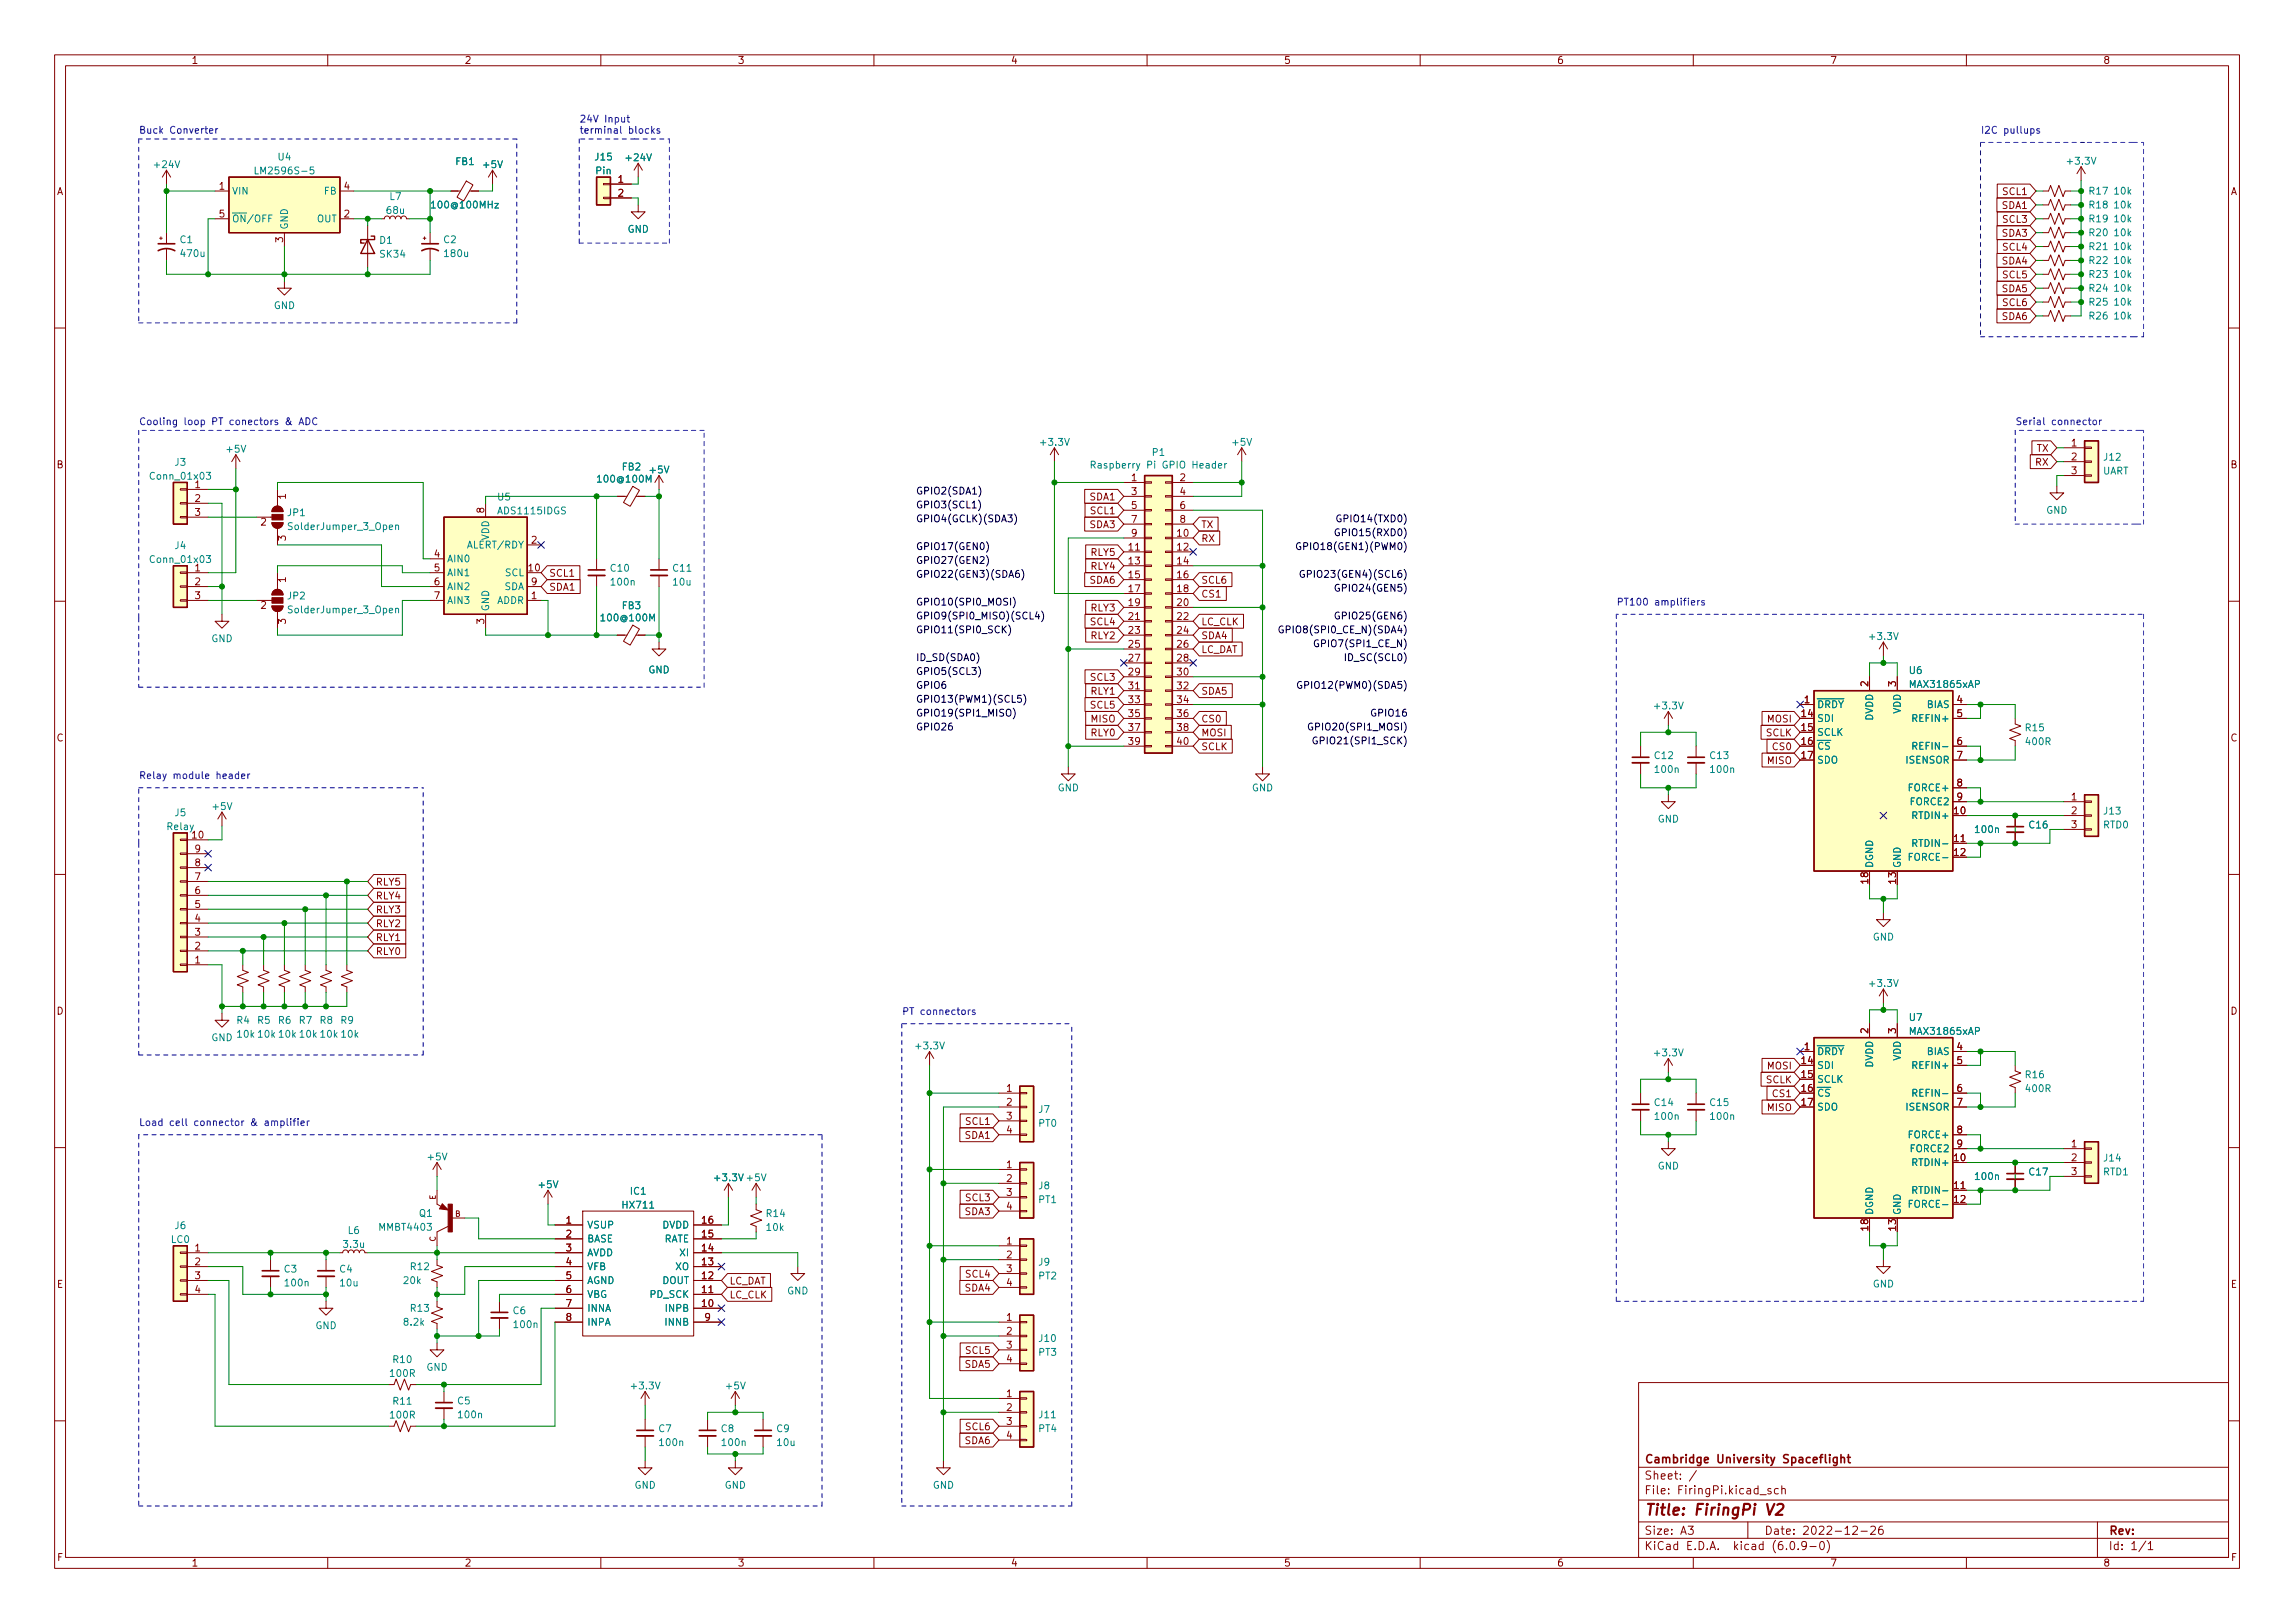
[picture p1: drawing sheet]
<svg xmlns="http://www.w3.org/2000/svg" width="420mm" height="297mm" viewBox="0 0 420 297" stroke-linecap="round" stroke-linejoin="round" font-family="sans-serif">
<defs><g id="words">
<text font-size="2.8" fill="#840000" x="301" y="277.3">Title: FiringPi V2</text>
<g font-size="2.1" fill="#840000">
<text x="301" y="267.8">Cambridge University Spaceflight</text>
<text x="301" y="273.5">File: FiringPi.kicad_sch</text>
<text x="301" y="270.8">Sheet: /</text>
<text x="301" y="280.9">Size: A3</text>
<text x="323" y="280.9">Date: 2022-12-26</text>
<text x="386" y="280.9">Rev:</text>
<text x="301" y="283.7">KiCad E.D.A. kicad (6.0.9-0)</text>
<text x="386" y="283.7">Id: 1/1</text>
</g>
<g font-size="1.8" fill="#840000">
<text x="35" y="11.7">1</text>
<text x="85" y="11.7">2</text>
<text x="135" y="11.7">3</text>
<text x="185" y="11.7">4</text>
<text x="235" y="11.7">5</text>
<text x="285" y="11.7">6</text>
<text x="335" y="11.7">7</text>
<text x="385" y="11.7">8</text>
<text x="10.3" y="35.7">A</text>
<text x="40.1" y="34.7">1</text>
<text x="63" y="34.7">4</text>
<text x="113.2" y="33.4">1</text>
<text x="113.2" y="36">2</text>
<text x="366.8" y="35.7">SCL1</text>
<text x="408.3" y="35.7">A</text>
<text x="40.1" y="39.8">5</text>
<text x="63" y="39.8">2</text>
<text x="366.6" y="38.2">SDA1</text>
<text x="366.8" y="40.8">SCL3</text>
<text x="51.8" y="44.3" transform="rotate(-90 51.8 44.3)">3</text>
<text x="366.6" y="43.3">SDA3</text>
<text x="366.8" y="45.8">SCL4</text>
<text x="366.6" y="48.4">SDA4</text>
<text x="366.6" y="53.5">SDA5</text>
<text x="366.8" y="50.9">SCL5</text>
<text x="366.6" y="58.5">SDA6</text>
<text x="366.8" y="56">SCL6</text>
<text x="372.9" y="82.7">TX</text>
<text x="379.2" y="81.7">1</text>
<text x="10.3" y="85.7">B</text>
<text x="35.7" y="89.3">1</text>
<text x="207.2" y="88">1</text>
<text x="216" y="88">2</text>
<text x="372.7" y="85.2">RX</text>
<text x="379.2" y="84.2">2</text>
<text x="379.2" y="86.8">3</text>
<text x="408.3" y="85.7">B</text>
<text x="35.7" y="91.9">2</text>
<text x="35.7" y="94.4">3</text>
<text x="52.3" y="91.3" transform="rotate(-90 52.3 91.3)">1</text>
<text x="88.6" y="93.9" transform="rotate(-90 88.6 93.9)">8</text>
<text x="199.6" y="91.6">SDA1</text>
<text x="199.8" y="94.1">SCL1</text>
<text x="207.2" y="90.6">3</text>
<text x="207.2" y="93.1">5</text>
<text x="207.2" y="95.7">7</text>
<text x="216" y="90.6">4</text>
<text x="216" y="93.1">6</text>
<text x="216" y="95.7">8</text>
<text x="47.8" y="96.2">2</text>
<text x="52.3" y="99" transform="rotate(-90 52.3 99)">3</text>
<text x="97.3" y="99.5">2</text>
<text x="199.6" y="96.6">SDA3</text>
<text x="199.8" y="101.7">RLY5</text>
<text x="206.7" y="100.7">11</text>
<text x="207.2" y="98.2">9</text>
<text x="215.6" y="98.2">10</text>
<text x="215.6" y="100.7">12</text>
<text x="219.9" y="96.6">TX</text>
<text x="219.9" y="99.2">RX</text>
<text x="35.7" y="104.6">1</text>
<text x="35.7" y="107.1">2</text>
<text x="52.3" y="106.6" transform="rotate(-90 52.3 106.6)">1</text>
<text x="79.5" y="102">4</text>
<text x="79.5" y="104.6">5</text>
<text x="79.5" y="107.1">6</text>
<text x="96.8" y="104.6">10</text>
<text x="97.3" y="107.1">9</text>
<text x="100.5" y="105.5">SCL1</text>
<text x="199.6" y="106.8">SDA6</text>
<text x="199.8" y="104.3">RLY4</text>
<text x="206.7" y="103.3">13</text>
<text x="206.7" y="105.8">15</text>
<text x="215.6" y="103.3">14</text>
<text x="215.6" y="105.8">16</text>
<text x="219.9" y="106.8">SCL6</text>
<text x="35.7" y="109.6">3</text>
<text x="47.8" y="111.4">2</text>
<text x="79.5" y="109.6">7</text>
<text x="97.3" y="109.6">1</text>
<text x="100.5" y="108.1">SDA1</text>
<text x="199.8" y="111.9">RLY3</text>
<text x="206.7" y="108.4">17</text>
<text x="206.7" y="110.9">19</text>
<text x="206.7" y="113.4">21</text>
<text x="215.6" y="108.4">18</text>
<text x="215.6" y="110.9">20</text>
<text x="215.6" y="113.4">22</text>
<text x="219.9" y="109.3">CS1</text>
<text x="52.3" y="114.2" transform="rotate(-90 52.3 114.2)">3</text>
<text x="88.6" y="114.2" transform="rotate(-90 88.6 114.2)">3</text>
<text x="199.8" y="117">RLY2</text>
<text x="199.8" y="114.4">SCL4</text>
<text x="206.7" y="116">23</text>
<text x="206.7" y="118.5">25</text>
<text x="215.6" y="116">24</text>
<text x="215.6" y="118.5">26</text>
<text x="219.9" y="117">SDA4</text>
<text x="219.9" y="119.5">LC_DAT</text>
<text x="219.9" y="114.4">LC_CLK</text>
<text x="199.8" y="124.6">SCL3</text>
<text x="206.7" y="121.1">27</text>
<text x="206.7" y="123.6">29</text>
<text x="215.6" y="121.1">28</text>
<text x="215.6" y="123.6">30</text>
<text x="342" y="125.6" transform="rotate(-90 342 125.6)">2</text>
<text x="347.1" y="125.6" transform="rotate(-90 347.1 125.6)">3</text>
<text x="199.8" y="127.1">RLY1</text>
<text x="199.8" y="129.7">SCL5</text>
<text x="206.7" y="126.1">31</text>
<text x="206.7" y="128.7">33</text>
<text x="206.7" y="131.2">35</text>
<text x="215.6" y="126.1">32</text>
<text x="215.6" y="128.7">34</text>
<text x="215.6" y="131.2">36</text>
<text x="219.9" y="127.1">SDA5</text>
<text x="329.9" y="131.2">14</text>
<text x="330.3" y="128.7">1</text>
<text x="358.3" y="128.7">4</text>
<text x="358.3" y="131.2">5</text>
<text x="10.3" y="135.7">C</text>
<text x="199.8" y="134.7">RLY0</text>
<text x="199.8" y="132.2">MISO</text>
<text x="206.7" y="133.8">37</text>
<text x="206.7" y="136.3">39</text>
<text x="215.6" y="133.8">38</text>
<text x="215.6" y="136.3">40</text>
<text x="219.9" y="132.2">CS0</text>
<text x="219.9" y="134.7">MOSI</text>
<text x="219.9" y="137.3">SCLK</text>
<text x="323.3" y="134.7">SCLK</text>
<text x="323.6" y="132.2">MOSI</text>
<text x="324.7" y="137.3">CS0</text>
<text x="329.9" y="133.8">15</text>
<text x="329.9" y="136.3">16</text>
<text x="358.3" y="136.3">6</text>
<text x="408.3" y="135.7">C</text>
<text x="323.6" y="139.8">MISO</text>
<text x="329.9" y="138.8">17</text>
<text x="358.3" y="138.8">7</text>
<text x="358.3" y="143.9">8</text>
<text x="357.8" y="149">10</text>
<text x="358.3" y="146.5">9</text>
<text x="379.2" y="146.5">1</text>
<text x="379.2" y="149">2</text>
<text x="35.2" y="153.5">10</text>
<text x="35.7" y="156">9</text>
<text x="357.8" y="154.1">11</text>
<text x="379.2" y="151.5">3</text>
<text x="35.7" y="161.1">7</text>
<text x="35.7" y="158.5">8</text>
<text x="342" y="161.7" transform="rotate(-90 342 161.7)">18</text>
<text x="347.1" y="161.7" transform="rotate(-90 347.1 161.7)">13</text>
<text x="357.8" y="156.6">12</text>
<text x="35.7" y="166.2">5</text>
<text x="35.7" y="163.6">6</text>
<text x="68.7" y="164.6">RLY4</text>
<text x="68.7" y="167.1">RLY3</text>
<text x="68.7" y="162.1">RLY5</text>
<text x="35.7" y="173.8">2</text>
<text x="35.7" y="171.2">3</text>
<text x="35.7" y="168.7">4</text>
<text x="68.7" y="169.7">RLY2</text>
<text x="68.7" y="172.2">RLY1</text>
<text x="35.7" y="176.3">1</text>
<text x="68.7" y="174.8">RLY0</text>
<text x="10.3" y="185.7">D</text>
<text x="408.3" y="185.7">D</text>
<text x="342" y="189.1" transform="rotate(-90 342 189.1)">2</text>
<text x="347.1" y="189.1" transform="rotate(-90 347.1 189.1)">3</text>
<text x="323.6" y="195.7">MOSI</text>
<text x="329.9" y="194.7">14</text>
<text x="329.9" y="197.3">15</text>
<text x="330.3" y="192.2">1</text>
<text x="358.3" y="192.2">4</text>
<text x="358.3" y="194.7">5</text>
<text x="184.3" y="199.8">1</text>
<text x="184.3" y="202.3">2</text>
<text x="323.3" y="198.2">SCLK</text>
<text x="323.6" y="203.3">MISO</text>
<text x="324.7" y="200.8">CS1</text>
<text x="329.9" y="199.8">16</text>
<text x="329.9" y="202.3">17</text>
<text x="358.3" y="199.8">6</text>
<text x="358.3" y="202.3">7</text>
<text x="176.7" y="208.4">SDA1</text>
<text x="176.9" y="205.9">SCL1</text>
<text x="184.3" y="204.9">3</text>
<text x="184.3" y="207.4">4</text>
<text x="358.3" y="207.4">8</text>
<text x="358.3" y="210">9</text>
<text x="379.2" y="210">1</text>
<text x="184.3" y="213.8">1</text>
<text x="357.8" y="212.5">10</text>
<text x="379.2" y="212.5">2</text>
<text x="379.2" y="215">3</text>
<text x="176.9" y="219.8">SCL3</text>
<text x="184.3" y="216.3">2</text>
<text x="184.3" y="218.9">3</text>
<text x="184.3" y="221.4">4</text>
<text x="357.8" y="217.6">11</text>
<text x="357.8" y="220.1">12</text>
<text x="103.6" y="223.9">1</text>
<text x="103.6" y="226.5">2</text>
<text x="128.6" y="226.5">15</text>
<text x="128.6" y="223.9">16</text>
<text x="176.7" y="222.4">SDA3</text>
<text x="184.3" y="227.7">1</text>
<text x="342" y="225.2" transform="rotate(-90 342 225.2)">18</text>
<text x="347.1" y="225.2" transform="rotate(-90 347.1 225.2)">13</text>
<text x="35.7" y="229">1</text>
<text x="35.7" y="231.6">2</text>
<text x="103.6" y="229">3</text>
<text x="103.6" y="231.6">4</text>
<text x="128.6" y="231.6">13</text>
<text x="128.6" y="229">14</text>
<text x="176.9" y="233.8">SCL4</text>
<text x="184.3" y="230.3">2</text>
<text x="184.3" y="232.8">3</text>
<text x="10.4" y="235.7">E</text>
<text x="35.7" y="234.1">3</text>
<text x="35.7" y="236.6">4</text>
<text x="103.6" y="234.1">5</text>
<text x="103.6" y="236.6">6</text>
<text x="103.6" y="239.2">7</text>
<text x="128.6" y="239.2">10</text>
<text x="128.6" y="236.6">11</text>
<text x="128.6" y="234.1">12</text>
<text x="133.5" y="237.6">LC_CLK</text>
<text x="133.5" y="235.1">LC_DAT</text>
<text x="176.7" y="236.3">SDA4</text>
<text x="184.3" y="235.4">4</text>
<text x="408.4" y="235.7">E</text>
<text x="103.6" y="241.7">8</text>
<text x="129" y="241.7">9</text>
<text x="184.3" y="241.7">1</text>
<text x="184.3" y="244.3">2</text>
<text x="176.7" y="250.3">SDA5</text>
<text x="176.9" y="247.8">SCL5</text>
<text x="184.3" y="246.8">3</text>
<text x="184.3" y="249.3">4</text>
<text x="184.3" y="255.7">1</text>
<text x="176.9" y="261.7">SCL6</text>
<text x="184.3" y="258.2">2</text>
<text x="184.3" y="260.8">3</text>
<text x="184.3" y="263.3">4</text>
<text x="176.7" y="264.3">SDA6</text>
<text x="10.4" y="285.7">F</text>
<text x="35" y="286.7">1</text>
<text x="85" y="286.7">2</text>
<text x="135" y="286.7">3</text>
<text x="185" y="286.7">4</text>
<text x="235" y="286.7">5</text>
<text x="285" y="286.7">6</text>
<text x="335" y="286.7">7</text>
<text x="385" y="286.7">8</text>
<text x="408.4" y="285.7">F</text>
</g>
<g font-size="1.8" fill="#0000c2">
<text x="106" y="22.4">24V Input</text>
<text x="25.4" y="24.5">Buck Converter</text>
<text x="106" y="24.5">terminal blocks</text>
<text x="362.6" y="24.5">I2C pullups</text>
<text x="25.4" y="77.8">Cooling loop PT conectors &amp; ADC</text>
<text x="368.9" y="77.8">Serial connector</text>
<text x="295.9" y="110.8">PT100 amplifiers</text>
<text x="25.4" y="142.6">Relay module header</text>
<text x="165.1" y="185.7">PT connectors</text>
<text x="25.4" y="206.1">Load cell connector &amp; amplifier</text>
</g>
<g font-size="1.8" fill="#008484">
<text x="50.9" y="29.4">U4</text>
<text x="109" y="29.4">J15</text>
<text x="114.8" y="29.5">+24V</text>
<text x="28.4" y="30.8">+24V</text>
<text x="42.4" y="35.6">VIN</text>
<text x="47.4" y="31.9">LM2596S-5</text>
<text x="59.4" y="35.6">FB</text>
<text x="83.5" y="30.2">FB1</text>
<text x="88.6" y="30.8">+5V</text>
<text x="109.1" y="31.9">Pin</text>
<text x="378.7" y="30.1">+3.3V</text>
<text x="382.6" y="35.6">R17</text>
<text x="387.1" y="35.6">10k</text>
<text x="42.4" y="40.7">~{ON}/OFF</text>
<text x="58" y="40.7">OUT</text>
<text x="70.9" y="39.1">68u</text>
<text x="71.4" y="36.6">L7</text>
<text x="79.5" y="38.1">100@100MHz</text>
<text x="382.6" y="38.1">R18</text>
<text x="382.6" y="40.7">R19</text>
<text x="387.1" y="38.1">10k</text>
<text x="387.1" y="40.7">10k</text>
<text x="33" y="44.5">C1</text>
<text x="33.2" y="47">470u</text>
<text x="52.7" y="42.1" transform="rotate(-90 52.7 42.1)">GND</text>
<text x="69.5" y="44.6">D1</text>
<text x="69.7" y="47.1">SK34</text>
<text x="81.2" y="44.5">C2</text>
<text x="81.5" y="47">180u</text>
<text x="114.9" y="42.6">GND</text>
<text x="382.6" y="43.2">R20</text>
<text x="382.6" y="45.8">R21</text>
<text x="387.1" y="43.2">10k</text>
<text x="387.1" y="45.8">10k</text>
<text x="382.6" y="50.8">R23</text>
<text x="382.6" y="48.3">R22</text>
<text x="382.6" y="53.4">R24</text>
<text x="387.1" y="50.8">10k</text>
<text x="387.1" y="48.3">10k</text>
<text x="387.1" y="53.4">10k</text>
<text x="50.1" y="56.5">GND</text>
<text x="382.6" y="58.5">R26</text>
<text x="382.6" y="55.9">R25</text>
<text x="387.1" y="58.5">10k</text>
<text x="387.1" y="55.9">10k</text>
<text x="41.6" y="82.8">+5V</text>
<text x="190.7" y="81.6">+3.3V</text>
<text x="211" y="83.4">P1</text>
<text x="225.7" y="81.6">+5V</text>
<text x="27.8" y="87.8">Conn_01x03</text>
<text x="32" y="85.2">J3</text>
<text x="109.8" y="88.3">100@100M</text>
<text x="113.9" y="86.1">FB2</text>
<text x="119.1" y="86.6">+5V</text>
<text x="200.9" y="85.7">Raspberry Pi GPIO Header</text>
<text x="384.9" y="86.8">UART</text>
<text x="385.2" y="84.3">J12</text>
<text x="52.7" y="94.5">JP1</text>
<text x="91.1" y="91.6">U5</text>
<text x="91.4" y="94.1">ADS1115IDGS</text>
<text x="374.6" y="94">GND</text>
<text x="32" y="100.5">J4</text>
<text x="53.2" y="97">SolderJumper_3_Open</text>
<text x="85.9" y="100.4">ALERT/RDY</text>
<text x="89.5" y="98.9" transform="rotate(-90 89.5 98.9)">VDD</text>
<text x="27.8" y="103">Conn_01x03</text>
<text x="81.8" y="102.9">AIN0</text>
<text x="81.8" y="105.4">AIN1</text>
<text x="81.8" y="108">AIN2</text>
<text x="92.3" y="108">SDA</text>
<text x="92.5" y="105.4">SCL</text>
<text x="111.8" y="104.6">C10</text>
<text x="112" y="107.2">100n</text>
<text x="123.3" y="104.6">C11</text>
<text x="123.3" y="107.2">10u</text>
<text x="52.7" y="109.7">JP2</text>
<text x="53.2" y="112.2">SolderJumper_3_Open</text>
<text x="81.8" y="110.5">AIN3</text>
<text x="89.5" y="111.9" transform="rotate(-90 89.5 111.9)">GND</text>
<text x="90.9" y="110.5">ADDR</text>
<text x="110.4" y="113.7">100@100M</text>
<text x="113.9" y="111.5">FB3</text>
<text x="38.7" y="117.5">GND</text>
<text x="342.5" y="117.1">+3.3V</text>
<text x="118.7" y="123.2">GND</text>
<text x="349.6" y="123.3">U6</text>
<text x="349.9" y="125.9">MAX31865xAP</text>
<text x="303.1" y="129.8">+3.3V</text>
<text x="332.6" y="129.6">~{DRDY}</text>
<text x="342.9" y="131.9" transform="rotate(-90 342.9 131.9)">DVDD</text>
<text x="348" y="130.6" transform="rotate(-90 348 130.6)">VDD</text>
<text x="352.8" y="129.6">BIAS</text>
<text x="332.6" y="132.1">SDI</text>
<text x="332.6" y="134.7">SCLK</text>
<text x="332.6" y="137.2">~{CS}</text>
<text x="350.7" y="132.1">REFIN+</text>
<text x="351.1" y="137.2">REFIN-</text>
<text x="370.9" y="133.8">R15</text>
<text x="371" y="136.4">400R</text>
<text x="303" y="138.9">C12</text>
<text x="303.1" y="141.4">100n</text>
<text x="313.1" y="138.9">C13</text>
<text x="313.3" y="141.4">100n</text>
<text x="332.6" y="139.7">SDO</text>
<text x="349" y="139.7">ISENSOR</text>
<text x="32" y="149.4">J5</text>
<text x="39" y="148.2">+5V</text>
<text x="193.6" y="144.8">GND</text>
<text x="229.2" y="144.8">GND</text>
<text x="349.8" y="144.8">FORCE+</text>
<text x="349.8" y="147.4">FORCE2</text>
<text x="350.6" y="149.9">RTDIN+</text>
<text x="385.2" y="149.1">J13</text>
<text x="30.7" y="151.9">Relay</text>
<text x="303.5" y="150.5">GND</text>
<text x="351" y="155">RTDIN-</text>
<text x="361.8" y="152.4">100n</text>
<text x="371.6" y="151.6">C16</text>
<text x="385.1" y="151.6">RTD0</text>
<text x="342.9" y="158.9" transform="rotate(-90 342.9 158.9)">DGND</text>
<text x="348" y="158.9" transform="rotate(-90 348 158.9)">GND</text>
<text x="350.2" y="157.5">FORCE-</text>
<text x="342.8" y="172.1">GND</text>
<text x="342.5" y="180.6">+3.3V</text>
<text x="38.7" y="190.5">GND</text>
<text x="43.4" y="187.4">R4</text>
<text x="43.5" y="189.9">10k 10k 10k 10k 10k 10k</text>
<text x="47.2" y="187.4">R5</text>
<text x="51" y="187.4">R6</text>
<text x="54.8" y="187.4">R7</text>
<text x="58.6" y="187.4">R8</text>
<text x="62.4" y="187.4">R9</text>
<text x="349.6" y="186.8">U7</text>
<text x="349.9" y="189.4">MAX31865xAP</text>
<text x="167.8" y="192">+3.3V</text>
<text x="303.1" y="193.3">+3.3V</text>
<text x="332.6" y="193.1">~{DRDY}</text>
<text x="332.6" y="195.6">SDI</text>
<text x="342.9" y="195.4" transform="rotate(-90 342.9 195.4)">DVDD</text>
<text x="348" y="194.1" transform="rotate(-90 348 194.1)">VDD</text>
<text x="350.7" y="195.6">REFIN+</text>
<text x="352.8" y="193.1">BIAS</text>
<text x="370.9" y="197.3">R16</text>
<text x="190.2" y="203.7">J7</text>
<text x="303" y="202.4">C14</text>
<text x="313.1" y="202.4">C15</text>
<text x="332.6" y="198.2">SCLK</text>
<text x="332.6" y="200.7">~{CS}</text>
<text x="332.6" y="203.2">SDO</text>
<text x="349" y="203.2">ISENSOR</text>
<text x="351.1" y="200.7">REFIN-</text>
<text x="371" y="199.9">400R</text>
<text x="190.2" y="206.2">PT0</text>
<text x="303.1" y="204.9">100n</text>
<text x="313.3" y="204.9">100n</text>
<text x="349.8" y="208.3">FORCE+</text>
<text x="78.4" y="212.4">+5V</text>
<text x="303.5" y="214">GND</text>
<text x="349.8" y="210.9">FORCE2</text>
<text x="350.6" y="213.4">RTDIN+</text>
<text x="361.8" y="215.9">100n</text>
<text x="371.6" y="215.1">C17</text>
<text x="385.1" y="215.1">RTD1</text>
<text x="385.2" y="212.6">J14</text>
<text x="98.7" y="217.4">+5V</text>
<text x="114.1" y="221.2">HX711</text>
<text x="115.5" y="218.6">IC1</text>
<text x="131" y="216.2">+3.3V</text>
<text x="190.2" y="220.2">PT1</text>
<text x="190.2" y="217.6">J8</text>
<text x="350.2" y="221">FORCE-</text>
<text x="351" y="218.5">RTDIN-</text>
<text x="31.3" y="227.5">LC0</text>
<text x="32" y="224.9">J6</text>
<text x="63.7" y="225.8">L6</text>
<text x="69.6" y="225.2">MMBT4403</text>
<text x="76.8" y="222.7">Q1</text>
<text x="107.4" y="224.8">VSUP</text>
<text x="107.4" y="227.4">BASE</text>
<text x="121.2" y="224.8">DVDD</text>
<text x="121.4" y="227.4">RATE</text>
<text x="140.4" y="222.7">R14</text>
<text x="140.4" y="225.3">10k</text>
<text x="342.9" y="222.4" transform="rotate(-90 342.9 222.4)">DGND</text>
<text x="348" y="222.4" transform="rotate(-90 348 222.4)">GND</text>
<text x="52" y="232.9">C3</text>
<text x="62.2" y="232.9">C4</text>
<text x="63" y="228.4">3.3u</text>
<text x="75.2" y="232.4">R12</text>
<text x="107.4" y="229.9">AVDD</text>
<text x="107.4" y="232.4">VFB</text>
<text x="123.7" y="232.4">XO</text>
<text x="124.6" y="229.9">XI</text>
<text x="190.2" y="231.6">J9</text>
<text x="52.3" y="235.4">100n</text>
<text x="62.4" y="235.4">10u</text>
<text x="74" y="235">20k</text>
<text x="107.4" y="235">AGND</text>
<text x="107.4" y="237.5">VBG</text>
<text x="119.1" y="237.5">PD_SCK</text>
<text x="121.2" y="235">DOUT</text>
<text x="144.1" y="236.9">GND</text>
<text x="190.2" y="234.1">PT2</text>
<text x="342.8" y="235.6">GND</text>
<text x="57.7" y="243.2">GND</text>
<text x="74" y="242.6">8.2k</text>
<text x="75.2" y="240.1">R13</text>
<text x="94" y="240.5">C6</text>
<text x="94.2" y="243">100n</text>
<text x="107.4" y="240.1">INNA</text>
<text x="107.4" y="242.6">INPA</text>
<text x="121.9" y="242.6">INNB</text>
<text x="122" y="240.1">INPB</text>
<text x="190.3" y="245.6">J10</text>
<text x="71.5" y="252">100R</text>
<text x="72" y="249.4">R10</text>
<text x="78" y="250.9">GND</text>
<text x="190.2" y="248.1">PT3</text>
<text x="72" y="257.1">R11</text>
<text x="83.8" y="257">C5</text>
<text x="115.8" y="254.3">+3.3V</text>
<text x="133" y="254.3">+5V</text>
<text x="71.5" y="259.6">100R</text>
<text x="84.1" y="259.6">100n</text>
<text x="120.6" y="262.1">C7</text>
<text x="132.1" y="262.1">C8</text>
<text x="142.2" y="262.1">C9</text>
<text x="190.2" y="262.1">PT4</text>
<text x="190.3" y="259.6">J11</text>
<text x="120.9" y="264.6">100n</text>
<text x="132.3" y="264.6">100n</text>
<text x="142.4" y="264.6">10u</text>
<text x="116.1" y="272.4">GND</text>
<text x="132.7" y="272.4">GND</text>
<text x="170.8" y="272.4">GND</text>
</g>
<g font-size="1.8">
<text x="167.6" y="95.6">GPIO4(GCLK)(SDA3)</text>
<text x="167.6" y="90.5">GPIO2(SDA1)</text>
<text x="167.6" y="93">GPIO3(SCL1)</text>
<text x="245.7" y="95.6">GPIO14(TXD0)</text>
<text x="167.6" y="100.7">GPIO17(GEN0)</text>
<text x="238.9" y="100.7">GPIO18(GEN1)(PWM0)</text>
<text x="245.5" y="98.1">GPIO15(RXD0)</text>
<text x="167.6" y="105.7">GPIO22(GEN3)(SDA6)</text>
<text x="167.6" y="103.2">GPIO27(GEN2)</text>
<text x="239.7" y="105.7">GPIO23(GEN4)(SCL6)</text>
<text x="167.6" y="110.8">GPIO10(SPI0_MOSI)</text>
<text x="167.6" y="113.4">GPIO9(SPI0_MISO)(SCL4)</text>
<text x="245.4" y="113.4">GPIO25(GEN6)</text>
<text x="245.4" y="108.3">GPIO24(GEN5)</text>
<text x="167.6" y="115.9">GPIO11(SPI0_SCK)</text>
<text x="235.8" y="115.9">GPIO8(SPI0_CE_N)(SDA4)</text>
<text x="241.7" y="118.4">GPIO7(SPI1_CE_N)</text>
<text x="167.6" y="123.5">GPIO5(SCL3)</text>
<text x="167.6" y="121">ID_SD(SDA0)</text>
<text x="246.9" y="121">ID_SC(SCL0)</text>
<text x="167.6" y="126.1">GPIO6</text>
<text x="167.6" y="131.1">GPIO19(SPI1_MISO)</text>
<text x="167.6" y="128.6">GPIO13(PWM1)(SCL5)</text>
<text x="239" y="126.1">GPIO12(PWM0)(SDA5)</text>
<text x="251.4" y="131.1">GPIO16</text>
<text x="167.6" y="133.7">GPIO26</text>
<text x="240.9" y="133.7">GPIO20(SPI1_MOSI)</text>
<text x="241.7" y="136.2">GPIO21(SPI1_SCK)</text>
</g>
<g font-size="1.4" fill="#840000">
<text x="79.8" y="219.6" transform="rotate(-90 79.8 219.6)">E</text>
<text x="79.8" y="227.2" transform="rotate(-90 79.8 227.2)">C</text>
<text x="83.3" y="222.7">B</text>
</g>
</g></defs>
<g fill="none" stroke="#840000" stroke-width=".18">
<path d="M10 10h400v277h-400zM12 12h396v273h-396zM60 10v2M110 10v2M160 10v2M210 10v2M260 10v2M310 10v2M360 10v2M30.5 31.2v2.5M30.5 31.2l-.8 1.2M30.5 31.2l.7 1.2"/>
<path d="M39.4 35h2.5M62.2 35h2.6M82.5 35h1.8M85.4 33.1l1.2 .7-1.7 3-1.2-.7zM86 35h1.6M90.2 31.2l-.8 1.2M90.2 31.2v2.5M90.2 31.2l.7 1.2M110.5 36.1h1.3v.3h-1.3zM110.5 33.6h1.3v.2h-1.3zM111.8 33.7h3.8M111.8 36.2h3.8"/>
<path d="M116.8 37.5v1.3h1.3l-1.3 1.2-1.2-1.2h1.2M116.8 29.9l-.7 1.3M116.8 29.9v2.5M116.8 29.9l.8 1.3M365.6 36.2h6l1.1 1.3-1.1 1.3h-6zM365.6 33.7h6l1.1 1.3-1.1 1.2h-6zM365.6 38.8h6l1.1 1.2-1.1 1.3h-6zM374 37.5h1l.4-1 .8 2 .7-2 .8 2 .4-1h1M374 35h1l.4-1.1 .8 2.1 .7-2.1 .8 2.1 .4-1h1M381 30.5l-.8 1.3M381 30.5v2.6M381 30.5l.8 1.3"/>
<path d="M29.2 43.6h.5M29.5 43.3v.6M30.5 42.6v2M30.5 45.6v2.1M39.4 40h2.5M52.1 51.5v1.2h1.2l-1.2 1.3-1.3-1.3h1.3M52.1 42.6v2.5M62.2 40h2.6M67.3 41.3v7.6M69.8 40h.6l.1-.3 .4-.2 .3 .2 .2 .3 .1-.3 .4-.2 .3 .2 .2 .3 .1-.3 .4-.2 .4 .2 .1 .3 .2-.3 .3-.2 .4 .2 .1 .3h.5M77.5 43.6h.5M77.7 43.3v.6"/>
<path d="M78.7 42.6v2M78.7 45.6v2.1M365.6 46.4h6l1.1 1.3-1.1 1.2h-6zM365.6 56.6h6l1.1 1.2-1.1 1.3h-6zM365.6 51.5h6l1.1 1.2-1.1 1.3h-6zM365.6 41.3h6l1.1 1.3-1.1 1.3h-6zM365.6 54h6l1.1 1.3-1.1 1.3h-6zM365.6 48.9h6l1.1 1.3-1.1 1.3h-6zM365.6 43.9h6l1.1 1.2-1.1 1.3h-6zM374 42.6h1l.4-1 .8 2 .7-2 .8 2 .4-1h1M374 45.1h1l.4-1 .8 2 .7-2 .8 2 .4-1h1M374 40h1l.4-1 .8 2.1 .7-2.1 .8 2.1 .4-1.1h1"/>
<path d="M374 57.8h1l.4-1 .8 2 .7-2 .8 2 .4-1h1M374 55.3h1l.4-1 .8 2 .7-2 .8 2 .4-1h1M374 50.2h1l.4-1 .8 2 .7-2 .8 2 .4-1h1M374 47.7h1l.4-1.1 .8 2.1 .7-2.1 .8 2.1 .4-1h1M374 52.7h1l.4-1 .8 2.1 .7-2.1 .8 2.1 .4-1.1h1M10 60h2M408 60h2M33 94.5h1.3v.3h-1.3zM33 92h1.3v.2h-1.3zM33 89.4h1.3v.3h-1.3zM34.3 94.7h3.8M34.3 89.6h3.8"/>
<path d="M34.3 92.1h3.8M43.2 83.2l-.8 1.3M43.2 83.2v2.6M43.2 83.2l.7 1.3M47 94.7h2.8M49.8 95.7h2a1.02 1.02 0 0 1-1 1 1.02 1.02 0 0 1-1-1zM50.1 92.9a1.02 1.02 0 0 1 1.1-.2 1.02 1.02 0 0 1 .6 .9h-2zM50.8 89.6v3M50.8 96.7v3M88.9 92.1v2.6M96.5 99.7h2.6M113 90.8h1.8"/>
<path d="M115.8 89l1.3 .7-1.7 3-1.3-.7zM116.5 90.8h1.6M120.6 87l-.7 1.3M120.6 87v2.6M120.6 87l.8 1.3M193 82l-.7 1.2M193 82v2.5M193 82l.8 1.2M198.6 94.7h6l1.1 1.2-1.1 1.3h-6zM198.6 89.6h6l1.1 1.2-1.1 1.3h-6zM198.6 92.1h6l1.1 1.3-1.1 1.3h-6zM198.8 99.7h5.8l1.1 1.3-1.1 1.3h-5.8z"/>
<path d="M205.7 90.8h3.8M205.7 88.3h3.8M205.7 98.5h3.8M205.7 93.4h3.8M205.7 95.9h3.8M209.5 98.3h1.3v.3h-1.3zM209.5 95.8h1.3v.2h-1.3zM209.5 93.3h1.3v.2h-1.3zM209.5 90.7h1.3v.3h-1.3zM209.5 88.2h1.3v.2h-1.3zM213.4 98.3h1.2v.3h-1.2zM213.4 95.8h1.2v.2h-1.2z"/>
<path d="M213.4 93.3h1.2v.2h-1.2zM213.4 90.7h1.2v.3h-1.2zM213.4 88.2h1.2v.2h-1.2zM214.6 90.8h3.8M214.6 88.3h3.8M214.6 98.5h3.8M214.6 93.4h3.8M214.6 95.9h3.8M219.6 94.7h3.4v2.5h-3.4l-1.2-1.3zM219.6 97.2h3.7v2.5h-3.7l-1.2-1.2zM227.3 82l-.7 1.2M227.3 82v2.5"/>
<path d="M227.3 82l.8 1.2M371.7 83.2h3.7l1.2 1.3-1.2 1.3h-3.7zM372 80.7h3.4l1.2 1.3-1.2 1.2h-3.4zM376.6 88.9v1.3h1.2l-1.2 1.3-1.3-1.3h1.3M377.8 82h3.8M377.8 84.5h3.8M377.8 87h3.8M381.6 86.9h1.3v.3h-1.3zM381.6 84.4h1.3v.2h-1.3zM381.6 81.8h1.3v.3h-1.3zM10 110h2M33 109.8h1.3v.2h-1.3z"/>
<path d="M33 107.2h1.3v.3h-1.3zM33 104.7h1.3v.2h-1.3zM34.3 109.9h3.8M34.3 104.8h3.8M34.3 107.4h3.8M40.6 112.4v1.3h1.3l-1.3 1.3-1.2-1.3h1.2M47 109.9h2.8M49.8 110.9h2a1.02 1.02 0 0 1-1 1 1.02 1.02 0 0 1-1-1zM50.1 108.2a1.02 1.02 0 0 1 1.1-.3 1.02 1.02 0 0 1 .6 1h-2zM50.8 104.8v3.1M50.8 111.9v3.1M78.7 109.9h2.6"/>
<path d="M78.7 102.3h2.6M78.7 104.8h2.6M78.7 107.4h2.6M88.9 112.4v2.6M96.5 109.9h2.6M96.5 107.4h2.6M100.2 106.1h6v2.5h-6l-1.1-1.2zM100.2 103.5h6v2.6h-6l-1.1-1.3zM109.2 102.3v2M109.2 105.3v2.1M113 116.2h1.8M115.8 114.4l1.3 .7-1.7 3-1.3-.7z"/>
<path d="M116.5 116.2h1.6M120.6 117.5v1.3h1.3l-1.3 1.3-1.2-1.3h1.2M120.6 102.3v2M120.6 105.3v2.1M198.6 104.8h6l1.1 1.3-1.1 1.3h-6zM198.6 112.4h6l1.1 1.3-1.1 1.3h-6zM198.8 102.3h5.8l1.1 1.2-1.1 1.3h-5.8zM198.8 109.9h5.8l1.1 1.3-1.1 1.2h-5.8zM198.8 115h5.8l1.1 1.2-1.1 1.3h-5.8zM205.7 116.2h3.8M205.7 101h3.8M205.7 103.5h3.8"/>
<path d="M205.7 106.1h3.8M205.7 108.6h3.8M205.7 111.2h3.8M205.7 113.7h3.8M205.7 118.8h3.8M209.5 118.7h1.3v.2h-1.3zM209.5 116.1h1.3v.3h-1.3zM209.5 113.6h1.3v.2h-1.3zM209.5 111h1.3v.3h-1.3zM209.5 108.5h1.3v.2h-1.3zM209.5 106h1.3v.2h-1.3zM209.5 103.4h1.3v.3h-1.3z"/>
<path d="M209.5 100.9h1.3v.2h-1.3zM213.4 118.7h1.2v.2h-1.2zM213.4 116.1h1.2v.3h-1.2zM213.4 113.6h1.2v.2h-1.2zM213.4 111h1.2v.3h-1.2zM213.4 108.5h1.2v.2h-1.2zM213.4 106h1.2v.2h-1.2zM213.4 103.4h1.2v.3h-1.2zM213.4 100.9h1.2v.2h-1.2zM214.6 116.2h3.8M214.6 101h3.8M214.6 103.5h3.8"/>
<path d="M214.6 106.1h3.8M214.6 108.6h3.8M214.6 111.2h3.8M214.6 113.7h3.8M214.6 118.8h3.8M219.6 115h6v2.5h-6l-1.2-1.3zM219.6 117.5h7.8v2.6h-7.8l-1.2-1.3zM219.6 112.4h8.1v2.6h-8.1l-1.2-1.3zM219.6 107.4h4.9v2.5h-4.9l-1.2-1.3zM219.6 104.8h5.9v2.6h-5.9l-1.2-1.3zM344.8 117.5l-.8 1.3M344.8 117.5v2.6"/>
<path d="M344.8 117.5l.8 1.3M408 110h2M198.6 122.6h6l1.1 1.3-1.1 1.2h-6zM198.6 127.7h6l1.1 1.2-1.1 1.3h-6zM198.8 125.1h5.8l1.1 1.3-1.1 1.3h-5.8zM198.8 132.8h5.8l1.1 1.2-1.1 1.3h-5.8zM198.8 130.2h5.8l1.1 1.3-1.1 1.3h-5.8zM205.7 121.3h3.8M205.7 123.9h3.8M205.7 126.4h3.8M205.7 128.9h3.8M205.7 131.5h3.8"/>
<path d="M205.7 134h3.8M205.7 136.6h3.8M209.5 136.4h1.3v.3h-1.3zM209.5 133.9h1.3v.2h-1.3zM209.5 131.4h1.3v.2h-1.3zM209.5 128.8h1.3v.3h-1.3zM209.5 126.3h1.3v.2h-1.3zM209.5 123.7h1.3v.3h-1.3zM209.5 121.2h1.3v.2h-1.3zM213.4 136.4h1.2v.3h-1.2zM213.4 133.9h1.2v.2h-1.2zM213.4 131.4h1.2v.2h-1.2z"/>
<path d="M213.4 128.8h1.2v.3h-1.2zM213.4 126.3h1.2v.2h-1.2zM213.4 123.7h1.2v.3h-1.2zM213.4 121.2h1.2v.2h-1.2zM214.6 121.3h3.8M214.6 123.9h3.8M214.6 126.4h3.8M214.6 128.9h3.8M214.6 131.5h3.8M214.6 134h3.8M214.6 136.6h3.8M219.6 130.2h4.9v2.6h-4.9l-1.2-1.3z"/>
<path d="M219.6 125.1h6v2.6h-6l-1.2-1.3zM219.6 132.8h5.8v2.5h-5.8l-1.2-1.3zM219.6 135.3h6v2.5h-6l-1.2-1.2zM300.4 136.6v2M300.4 139.6v2M305.4 130.2l-.7 1.3M305.4 130.2v2.6M305.4 130.2l.8 1.3M310.5 136.6v2M310.5 139.6v2M322.4 132.8h6.1l1.1 1.2-1.1 1.3h-6.1zM322.6 137.8h5.9l1.1 1.3-1.1 1.3h-5.9z"/>
<path d="M322.6 130.2h5.9l1.1 1.3-1.1 1.3h-5.9zM323.5 135.3h5l1.1 1.3-1.1 1.2h-5zM329.6 128.9h2.5M342.3 123.9v2.5M347.3 123.9v2.5M357.5 128.9h2.5M357.5 131.5h2.5M357.5 136.6h2.5M357.5 139.1h2.5M368.9 131.5v1l1.1 .4-2.1 .7 2.1 .8-2.1 .8 1 .3v1.1M33 153.6h1.3v.2h-1.3zM33 156.1h1.3v.3h-1.3z"/>
<path d="M33 158.7h1.3v.2h-1.3zM34.3 153.7h3.8M34.3 158.8h3.8M34.3 156.2h3.8M40.6 148.6l-.7 1.3M40.6 148.6v2.6M40.6 148.6l.8 1.3M195.6 140.4v1.2h1.2l-1.2 1.3-1.3-1.3h1.3M231.1 140.4v1.2h1.3l-1.3 1.3-1.2-1.3h1.2M305.4 145.5v1.2h1.3l-1.3 1.3-1.2-1.3h1.2M357.5 154.3h2.5M357.5 144.2h2.5"/>
<path d="M357.5 146.7h2.5M368.9 149.3v2M368.9 152.3v2M377.8 146.7h3.8M377.8 149.3h3.8M377.8 151.8h3.8M381.6 151.7h1.3v.2h-1.3zM381.6 149.1h1.3v.3h-1.3zM381.6 146.6h1.3v.2h-1.3zM10 160h2M33 161.2h1.3v.3h-1.3zM33 163.7h1.3v.3h-1.3z"/>
<path d="M33 166.3h1.3v.2h-1.3zM33 168.8h1.3v.3h-1.3zM33 171.4h1.3v.2h-1.3zM33 173.9h1.3v.3h-1.3zM33 176.4h1.3v.3h-1.3zM34.3 176.6h3.8M34.3 174h3.8M34.3 171.5h3.8M34.3 168.9h3.8M34.3 166.4h3.8M34.3 163.9h3.8M34.3 161.3h3.8"/>
<path d="M44.4 176.6v1l1.1 .4-2.1 .7 2.1 .8-2.1 .7 1 .4v1M48.3 176.6v1l1 .4-2.1 .7 2.1 .8-2.1 .7 1.1 .4v1M52.1 176.6v1l1 .4-2 .7 2 .8-2 .7 1 .4v1M55.9 176.6v1l1 .4-2 .7 2 .8-2 .7 1 .4v1M59.7 176.6v1l1 .4-2 .7 2 .8-2 .7 1 .4v1M63.5 176.6v1l1 .4-2 .7 2 .8-2 .7 1 .4v1M68.4 172.8h5.9v2.5h-5.9l-1.1-1.3zM68.4 167.7h5.9v2.5h-5.9l-1.1-1.3zM68.4 162.6h5.9v2.5h-5.9l-1.1-1.2zM68.4 170.2h5.9v2.6h-5.9l-1.1-1.3zM68.4 165.1h5.9v2.6h-5.9l-1.1-1.3zM68.4 160.1h5.9v2.5h-5.9l-1.1-1.3z"/>
<path d="M344.8 167v1.3h1.3l-1.3 1.3-1.3-1.3h1.3M408 160h2M40.6 185.5v1.2h1.3l-1.3 1.3-1.2-1.3h1.2M170.2 192.4l-.8 1.3M170.2 192.4v2.6M170.2 192.4l.7 1.3M186.7 199.9h1.3v.3h-1.3zM305.4 193.7v2.6M305.4 193.7l-.7 1.3M305.4 193.7l.8 1.3M322.4 196.3h6.1l1.1 1.2-1.1 1.3h-6.1zM322.6 193.7h5.9l1.1 1.3-1.1 1.3h-5.9z"/>
<path d="M323.5 198.8h5l1.1 1.3-1.1 1.2h-5zM329.6 192.4h2.5M342.3 187.4v2.5M344.8 181v2.6M344.8 181l-.8 1.3M344.8 181l.8 1.3M347.3 187.4v2.5M357.5 192.4h2.5M357.5 195h2.5M368.9 195v1l1.1 .4-2.1 .7 2.1 .8-2.1 .8 1 .3v1.1M10 210h2M80 212.8l-.8 1.2"/>
<path d="M80 212.8v2.5M80 217.8v2.6l.7 .4M80 212.8l.8 1.2M100.3 217.8l-.7 1.3M100.3 217.8v2.6M100.3 217.8l.8 1.3M133.3 216.6l-.7 1.2M133.3 216.6v2.5M133.3 216.6l.8 1.2M138.4 216.6l-.7 1.2M138.4 216.6v2.5M138.4 216.6l.8 1.2"/>
<path d="M175.7 206.4h6.1l1.1 1.3-1.1 1.3h-6.1zM175.8 203.9h6l1.1 1.2-1.1 1.3h-6zM175.8 217.8h6l1.1 1.3-1.1 1.3h-6zM182.9 200.1h3.8M182.9 202.6h3.8M182.9 207.7h3.8M182.9 205.1h3.8M182.9 214h3.8M182.9 216.6h3.8M182.9 219.1h3.8M186.7 207.6h1.3v.2h-1.3zM186.7 205h1.3v.3h-1.3z"/>
<path d="M186.7 202.5h1.3v.2h-1.3zM186.7 219h1.3v.2h-1.3zM186.7 216.4h1.3v.3h-1.3zM186.7 213.9h1.3v.3h-1.3zM300.4 200.1v2M300.4 203.1v2M305.4 209v1.2h1.3l-1.3 1.3-1.2-1.3h1.2M310.5 200.1v2M310.5 203.1v2M322.6 201.3h5.9l1.1 1.3-1.1 1.3h-5.9zM357.5 210.2h2.5M357.5 217.8h2.5"/>
<path d="M357.5 200.1h2.5M357.5 202.6h2.5M357.5 207.7h2.5M368.9 212.8v2M368.9 215.8v2M377.8 210.2h3.8M377.8 212.8h3.8M377.8 215.3h3.8M381.6 215.2h1.3v.2h-1.3zM381.6 212.6h1.3v.3h-1.3zM381.6 210.1h1.3v.2h-1.3zM408 210h2"/>
<path d="M33 236.8h1.3v.2h-1.3zM33 234.2h1.3v.3h-1.3zM33 231.7h1.3v.2h-1.3zM33 229.1h1.3v.3h-1.3zM34.3 229.3h3.8M34.3 231.8h3.8M34.3 234.4h3.8M34.3 236.9h3.8M49.5 230.5v2.1M49.5 233.6v2M59.7 238.2v1.2h1.3l-1.3 1.3-1.3-1.3h1.3M59.7 230.5v2.1"/>
<path d="M59.7 233.6v2M62.2 229.3h.5l.2-.4 .3-.1 .4 .1 .2 .4 .1-.4 .3-.1 .4 .1 .2 .4 .2-.4 .4-.1 .3 .1 .1 .4 .1-.4 .4-.1 .4 .1 .1 .4h.5M80 238.2v1l1 .4-2 .7 2 .8-2 .7 1 .4v1M80 230.5v1.1l1 .3-2 .8 2 .8-2 .7 1 .4v1M81 220.3l1 1.1-1.5-.2zM82 224.4l-2 1.1v2.5M82.5 222.9h2.6M91.4 238.2v2M101.6 229.3h5.1M101.6 231.8h5.1M101.6 234.4h5.1M101.6 236.9h5.1"/>
<path d="M101.6 224.2h5.1M101.6 239.4h5.1M101.6 226.7h5.1M106.7 221.7h20.3v22.8h-20.3zM127 229.3h5.1M127 231.8h5.1M127 234.4h5.1M127 236.9h5.1M127 224.2h5.1M127 239.4h5.1M127 226.7h5.1M133.2 235.6h8.1v2.6h-8.1l-1.1-1.3z"/>
<path d="M133.2 233.1h7.9v2.5h-7.9l-1.1-1.2zM138.4 220.4v1l1 .4-2 .7 2 .8-2 .8 1 .3v1.1M146 231.8v1.3h1.3l-1.3 1.3-1.2-1.3h1.2M175.7 220.4h6.1l1.1 1.3-1.1 1.2h-6.1zM175.7 234.4h6.1l1.1 1.2-1.1 1.3h-6.1zM175.8 231.8h6l1.1 1.3-1.1 1.3h-6zM182.9 228h3.8M182.9 230.5h3.8M182.9 233.1h3.8M182.9 235.6h3.8M182.9 221.7h3.8M186.7 235.5h1.3v.2h-1.3z"/>
<path d="M186.7 233h1.3v.2h-1.3zM186.7 230.4h1.3v.3h-1.3zM186.7 227.9h1.3v.2h-1.3zM186.7 221.5h1.3v.3h-1.3zM344.8 230.5v1.3h1.3l-1.3 1.3-1.3-1.3h1.3M71.1 253.4h1l.4-1 .8 2 .7-2 .8 2 .4-1h1M80 245.8v1.3h1.3l-1.3 1.2-1.3-1.2h1.3M81.3 254.7v2M81.3 257.7v2.1M91.4 241.2v2M101.6 242h5.1M118.1 254.7l-.8 1.2"/>
<path d="M118.1 254.7v2.5M118.1 259.8v2M118.1 254.7l.8 1.2M127 242h5.1M129.5 259.8v2M134.6 254.7l-.7 1.2M134.6 254.7v2.5M134.6 254.7l.8 1.2M139.7 259.8v2M175.7 248.3h6.1l1.1 1.3-1.1 1.3h-6.1zM175.8 245.8h6l1.1 1.3-1.1 1.2h-6zM175.8 259.8h6l1.1 1.2-1.1 1.3h-6z"/>
<path d="M182.9 242h3.8M182.9 244.5h3.8M182.9 247.1h3.8M182.9 249.6h3.8M182.9 255.9h3.8M182.9 258.5h3.8M186.7 249.5h1.3v.2h-1.3zM186.7 246.9h1.3v.3h-1.3zM186.7 244.4h1.3v.2h-1.3zM186.7 241.8h1.3v.3h-1.3zM186.7 258.4h1.3v.2h-1.3zM186.7 255.8h1.3v.3h-1.3z"/>
<path d="M300 253h108v32h-108zM10 260h2M71.1 261h1l.4-1 .8 2 .7-2 .8 2 .4-1h1M118.1 267.4v1.2h1.3l-1.3 1.3-1.3-1.3h1.3M118.1 262.8v2M129.5 262.8v2M134.6 267.4v1.2h1.3l-1.3 1.3-1.3-1.3h1.3M139.7 262.8v2M172.7 267.4v1.2h1.3l-1.3 1.3-1.3-1.3h1.3M175.7 262.3h6.1l1.1 1.3-1.1 1.2h-6.1zM182.9 261h3.8M182.9 263.6h3.8"/>
<path d="M186.7 263.4h1.3v.3h-1.3zM186.7 260.9h1.3v.2h-1.3zM300 278.5h108M300 274.5h108M300 268.5h108M309.1 279.3h.9l-.5 .6 .4 .1v.7l-.2 .1h-.4l-.2-.1M310.6 269.1l-1.3 2M320 278.5v3M322.2 273.6h1.2M324.2 272.5l-.4-.1-.2 .2 .1 .2 .5 .2v.3h-.6M325.6 272.5l-.5-.1-.2 .3v.4l.1 .2h.6M326.2 272.6l.2-.2 .4 .1v.9"/>
<path d="M326.2 271.9v1.5M339.2 279.5l.6-.2 .2 .2 .1 .2-1 1.1h1M342.5 279.5l.6-.2 .2 .2 .1 .2-1 1.1h1M344.6 279.3a.6 .6 0 0 0-.7 .7v.5l.2 .2 .4 .1 .2-.1 .1-.5-.2-.2-.4-.1-.3 .3M384 278.5v6.5M408 260h2M60 285v2M110 285v2M160 285v2M210 285v2M260 285v2M300 281.5h108"/>
<path d="M310 285v2M327.9 282.2l.2-.1a.8 .8 0 0 1 .5 .8 .8 .8 0 0 1-.5 .7 1 1 0 0 1-.2-1.4zM329.2 283.5v.1M330.7 282.8l-.3 .2h-.3l-.2-.2 .1-.6 .4-.1 .2 .2a.99 .99 0 0 1-.3 1.3h-.3M331.4 283h1.1M333.3 282.3l.2-.2a.8 .8 0 0 1 .5 .8 .8 .8 0 0 1-.5 .7l-.2-.1-.2-.5zM334.5 281.9a1.72 1.72 0 0 1 0 2.3M340.7 280.2h1.2M360 285v2M392.9 282l-1.3 2M393.3 282.5l.4-.4v1.5M393.3 283.6h.8"/>
</g>
<path d="M323.5 275.2l.4 2 .9-2M325.4 275.4l.3-.2h.5a.45 .45 0 0 1 .3 .6l-.1 .3-1.3 1.1h1.2" fill="none" stroke="#840000" stroke-width=".4"/>
<g fill="none" stroke="#840000" stroke-width=".3">
<path d="M29 44.6h3M29 45.9a3.2 3.2 0 0 1 3 0M77.2 44.6h3.1M77.2 45.9a3.2 3.2 0 0 1 3.1 0M107.7 104.3h3M119.1 104.3h3.1M298.8 138.6h3.1M309 138.6h3M367.4 151.3h3.1M298.8 202.1h3.1M309 202.1h3M367.4 214.8h3.1"/>
<path d="M48 232.6h3.1M58.2 232.6h3M79.8 256.7h3M89.9 240.2h3.1M116.6 261.8h3M128 261.8h3.1M138.2 261.8h3M336.3 266.7v1.2l-.3 .3-.3-.1M336.3 266.8l-.4-.1-.3 .3v.4l.2 .2h.5M337 266.9l.3-.2 .3 .1 .1 .9M337 266.2v1.5M338.2 266.7h.6"/>
<path d="M338.4 266.2v1.3l.4 .2"/>
</g>
<g fill="none" stroke="#840000" stroke-width=".33">
<path d="M107.7 105.3h3M119.1 105.3h3.1M298.8 139.6h3.1M309 139.6h3M367.4 152.3h3.1M298.8 203.1h3.1M309 203.1h3M367.4 215.8h3.1M48 233.6h3.1M58.2 233.6h3M79.8 257.7h3M89.9 241.2h3.1"/>
<path d="M116.6 262.8h3M128 262.8h3.1M138.2 262.8h3"/>
</g>
<g fill="#ffffc2" stroke="#ffffc2" stroke-width=".18">
<path d="M81.3 94.7h15.2v17.7h-15.2z"/>
<path d="M41.9 32.4h20.3v10.2h-20.3z"/>
<path d="M209.5 87h5.1v50.8h-5.1z"/>
<path d="M332.1 126.4h25.4v33h-25.4z"/>
<path d="M381.6 209h2.6v7.6h-2.6z"/>
<path d="M381.6 145.5h2.6v7.6h-2.6z"/>
<path d="M332.1 189.9h25.4v33h-25.4z"/>
<path d="M31.7 103.5h2.6v7.7h-2.6z"/>
<path d="M31.7 88.3h2.6v7.6h-2.6z"/>
<path d="M381.6 80.7h2.6v7.6h-2.6z"/>
<path d="M109.2 32.4h2.6v5.1h-2.6z"/>
<path d="M31.7 228h2.6v10.2h-2.6z"/>
<path d="M31.7 152.4h2.6v25.4h-2.6z"/>
<path d="M186.7 226.7h2.5v10.2h-2.5z"/>
<path d="M186.7 198.8h2.5v10.2h-2.5z"/>
<path d="M186.7 212.8h2.5v10.1h-2.5z"/>
<path d="M186.7 240.7h2.5v10.2h-2.5z"/>
<path d="M186.7 254.7h2.5v10.1h-2.5z"/>
</g>
<g fill="none" stroke="#840000" stroke-width=".25">
<path d="M41.9 32.4h20.3v10.2h-20.3zM109.2 32.4h2.6v5.1h-2.6zM67.3 43.9l1.3 2.5h-2.6zM67.9 43.2h.7v.7h-2.6v.6h.7M31.7 88.3h2.6v7.6h-2.6zM81.3 94.7h15.2v17.7h-15.2zM209.5 87h5.1v50.8h-5.1zM381.6 80.7h2.6v7.6h-2.6zM31.7 103.5h2.6v7.7h-2.6zM332.1 126.4h25.4v33h-25.4zM31.7 152.4h2.6v25.4h-2.6zM381.6 145.5h2.6v7.6h-2.6z"/>
<path d="M186.7 198.8h2.5v10.2h-2.5zM332.1 189.9h25.4v33h-25.4zM186.7 212.8h2.5v10.1h-2.5zM381.6 209h2.6v7.6h-2.6zM31.7 228h2.6v10.2h-2.6zM81 221h.4l-.4-.2-.2 .3 1 .2-.8-.8-.4 .6M186.7 226.7h2.5v10.2h-2.5zM186.7 240.7h2.5v10.2h-2.5zM186.7 254.7h2.5v10.1h-2.5z"/>
</g>
<g fill="none" stroke="#008484" stroke-width=".18">
<path d="M46.7 30.6v1.2h.6M57.4 30.6h-.6v.6l.1-.2 .5 .1 .1 .2-.1 .4-.2 .1-.4-.1M79 37.2l.3-.4v1.3M79 38.1h.7M37.8 86.4h.8l-.5 .5 .4 .1v.6l-.2 .1-.5-.1M72.4 96.2l.2-.1h.3l.1 .8M72.4 96.1v.8M199.8 85.1l.6-.1 .1-.2-.1-.3-.6-.1v1.3M200.1 85.1l.4 .6M223.1 85.3l.6-.2-.1-.2-.4-.1-.1 .2v.6h.5M224.2 84.8v.9M224.6 84.8l-.4 .3"/>
<path d="M37.8 101.7h.8l-.5 .5 .4 .1v.5l-.2 .2-.5-.2M72.4 111.4l.2-.1 .3 .1 .1 .8M72.4 111.3v.9M350.2 136.5h.6l.1-.2v-.3l-.7-.1v1.2M350.5 136.5l.4 .6M349.5 156.8h.5M350.1 156.2h-.6v1.3M350.2 154.3h.6l.1-.2v-.3l-.7-.2v1.3M350.5 154.3l.4 .6M136.8 215.6h1M137.3 215.1v1M139 214.8h-.6l-.1 .6 .2-.1 .4 .1 .1 .2v.4l-.2 .1-.5-.1"/>
<path d="M139.4 214.8l.4 1.3 .4-1.3M350.1 219.7h-.6v1.3M350.2 217.8h.6l.1-.2v-.3l-.7-.2v1.3M350.2 200h.6l.1-.2v-.3l-.7-.1v1.2M350.5 217.8l.4 .6M350.5 200l.4 .6M349.5 220.3h.5"/>
</g>
<g fill="#840000" stroke="#840000" stroke-width=".18">
<path d="M50.1 108.2a1.02 1.02 0 0 1 1.1-.3 1.02 1.02 0 0 1 .6 1h-2z"/>
<path d="M49.8 109.4h2v1h-2z"/>
<path d="M49.8 110.9h2a1.02 1.02 0 0 1-1 1 1.02 1.02 0 0 1-1-1z"/>
<path d="M50.1 92.9a1.02 1.02 0 0 1 1.1-.2 1.02 1.02 0 0 1 .6 .9h-2z"/>
<path d="M49.8 94.1h2v1.1h-2z"/>
<path d="M49.8 95.7h2a1.02 1.02 0 0 1-1 1 1.02 1.02 0 0 1-1-1z"/>
<path d="M82 220.4h.8v5.1h-.8z"/>
</g>
<g fill="none" stroke="#000" stroke-width=".18">
<path d="M179.1 91.5a1.46 1.46 0 0 1 0 2M179.2 89a1.46 1.46 0 0 1 0 1.9M180.6 99.1a1.46 1.46 0 0 1 0 2M185.7 94.1a1.46 1.46 0 0 1 0 1.9M238.1 99.4a.59 .59 0 0 0-.8 .6 .59 .59 0 0 0 .8 .5v-.5h-.2M245.2 96.8a.59 .59 0 0 0-.8 .6 .59 .59 0 0 0 .8 .6v-.5h-.2M245.5 94.3a.59 .59 0 0 0-.8 .6 .59 .59 0 0 0 .8 .6v-.5h-.2M178.8 119.5a1.46 1.46 0 0 1 0 1.9M180.6 101.7a1.46 1.46 0 0 1 0 1.9M183.7 115.1l.5 .7M184.2 114.6l-.7 .7M184.6 114.4a1.46 1.46 0 0 1 0 1.9"/>
<path d="M185.5 109.3a1.46 1.46 0 0 1 0 1.9M186.5 104.4l-.3 .1a.86 .86 0 0 0 0 1.2l.4-.1v-.5l-.2-.2h-.2l-.3 .2M187.1 104.2a1.46 1.46 0 0 1 0 2M189.9 112l-.4 .9h.8M190.2 112.4v.9M190.7 111.8a1.46 1.46 0 0 1 0 2M234.9 114.6a.59 .59 0 0 0-.8 .6 .59 .59 0 0 0 .8 .6v-.5h-.2M238.7 104.5a.59 .59 0 0 0-.7 .5 .59 .59 0 0 0 .7 .6l.1-.5h-.2M241.3 117.2a.59 .59 0 0 0-.7 .5 .59 .59 0 0 0 .7 .6l.1-.5h-.2M245.2 112.1a.59 .59 0 0 0-.8 .6 .59 .59 0 0 0 .8 .5v-.5h-.2M245.2 107a.59 .59 0 0 0-.8 .6 .59 .59 0 0 0 .8 .6v-.5h-.2M246.3 119.6v1.3"/>
<path d="M179.1 122a1.46 1.46 0 0 1 0 1.9M184.3 130l.2-.2a.43 .43 0 0 1 .6 .4v.4a.42 .42 0 0 1-.5 .5 .42 .42 0 0 1-.4-.5zM185.5 129.6a1.46 1.46 0 0 1 0 2M186.9 127.3h-.6v.6l.2-.2 .4 .1 .1 .2-.1 .4-.1 .1-.5-.1M187.4 127.1a1.46 1.46 0 0 1 0 1.9M238.3 124.8a.59 .59 0 0 0-.8 .6 .59 .59 0 0 0 .8 .5v-.5h-.2M240.3 132.4a.59 .59 0 0 0-.8 .6 .59 .59 0 0 0 .8 .6v-.5h-.2M241.1 134.9a.59 .59 0 0 0-.7 .6 .59 .59 0 0 0 .7 .6l.1-.5h-.3"/>
</g>
<g fill="none" stroke="#0000c2" stroke-width=".18">
<path d="M38.4 24l.6-.2-.1-.2-.4-.1-.1 .2v.6h.5M39.5 23.5v.9M39.9 23.5l-.4 .3M113.8 21.5l.1 .8h.3l.1-.1M114.3 21.5v.8M114.8 21.5h.5M115 21.1v1.1l.3 .1M118.8 23.6l-.4-.1-.2 .3 .1 .5h.5M119.3 23.1v1.3M119.4 23.9l.4 .5M119.8 23.5l-.5 .5M120.8 23.6l-.3-.1-.2 .2v.2l.5 .1v.3h-.5"/>
<path d="M371.8 23.6l.4-.1 .2 .3-.1 .5h-.5M373.4 23.6l-.3-.1-.2 .2v.2l.5 .1v.3h-.5M53.2 77.1l-.2 .5a.34 .34 0 0 1-.5 0 .34 .34 0 0 1 0-.5l.5-.4-.1-.2h-.3a1.21 1.21 0 0 0 .8 1.2M54.7 77.7l.5-1.2 .4 1.2M54.9 77.4h.6M56 76.5a.64 .64 0 0 1 .7 .6 .64 .64 0 0 1-.7 .6zM58 76.6a.6 .6 0 0 0-.8 .4 .6 .6 0 0 0 .6 .7l.2-.1M382.3 76.9h.5M382.5 76.5v1.1l.3 .1M383.2 77l.2-.1 .4 .1v.5l-.1 .2h-.3l-.2-.1zM384.4 76.9v.8M384.7 76.9l-.3 .2"/>
<path d="M309.7 110.3l.6-.1-.1-.2-.4-.1-.1 .2v.6h.5M310.8 109.9v.9M311.2 109.9l-.4 .2M312 110l-.3-.1-.2 .2 .1 .2 .4 .1v.3h-.5M43.7 141.7h-.4l-.2 .2 .1 .5h.5M43.7 141.2v1.3M44.2 142.1l.6-.1v-.3h-.4l-.2 .1 .1 .6h.5M45.4 141.7v.8M45.7 141.7l-.3 .2M177.3 184.8v.9M177.6 184.8l-.3 .3M178.5 184.9l-.3-.1-.2 .2 .1 .2 .4 .1v.3h-.5"/>
<path d="M49.7 205.3l.2-.1h.3l.1 .8M50.3 205.3l.2-.1h.3v.8M51.4 205.2h.4l.2 .2-.1 .5h-.5M51.4 205.2v1.2M52.6 204.7v1.1l.2 .2M53.2 204.7v.2M53.2 205.2v.8M53.7 205.2h.4M54.1 204.7l-.3 .2v1.1M54.6 204.7v.2M54.6 205.2v.8M55.1 205.6l.6-.1v-.3h-.4l-.2 .1 .1 .6h.5"/>
<path d="M56.3 205.2v.8M56.6 205.2l-.3 .2"/>
</g>
<g fill="none" stroke="#0000c2" stroke-width=".18" stroke-dasharray=".8 .8">
<path d="M25.4 25.4v12.7M25.4 38.1v21M94.6 25.4h-69.2M106 25.4v19.1M116.2 25.4h-10.2M116.2 25.4h6.4M362.6 26.1v22.2M381.6 26.1h-19M390.5 26.1h1.9M390.5 26.1h-9.5M25.4 59.1h69.2M94.6 59.1v-33.7"/>
<path d="M106 44.5h16.6M122.6 44.5v-19.1M362.6 48.3v13.3M25.4 78.8v34.3M128.9 78.8h-103.5M362.6 61.6h27.9M368.9 78.8v5.1M390.5 61.6h1.9M391.8 78.8h-22.9M391.8 78.8h.6M392.4 61.6v-35.5M368.9 83.9v12"/>
<path d="M368.9 95.9h22.9M391.2 95.9h1.2M392.4 95.9v-17.1M25.4 113.1v12.7M295.9 112.4v125.8M343.5 112.4h-47.6M344.2 112.4h48.2M25.4 125.8h103.5M128.9 125.8v-47M25.4 144.2h52.1M25.4 154.3v38.8M25.4 154.3v-10.1"/>
<path d="M25.4 193.1h52.1M77.5 193.1v-48.9M165.1 187.4v88.2M172.1 187.4h24.1M172.1 187.4h-7M25.4 207.7v67.9M150.5 207.7h-125.1M295.9 238.2h96.5M392.4 238.2v-125.8M25.4 275.6h125.1M150.5 275.6v-67.9M165.1 275.6h31.1"/>
<path d="M196.2 275.6v-88.2"/>
</g>
<g fill="none" stroke="#008400" stroke-width=".18">
<path d="M30.5 33.7v8.9M30.5 35h8.9M64.8 35h17.7M78.7 35v7.6M90.2 33.7v1.3h-2.6M115.6 36.2h1.2v1.3M116.8 32.4v1.3h-1.2M372.7 35h1.3M372.7 37.5h1.3M379.1 35h1.9M379.1 37.5h1.9M381 33.1v24.7h-1.9"/>
<path d="M30.5 47.7v2.5h48.2v-2.5M39.4 40h-1.3v10.2M52.1 45.1v6.4M64.8 40h5M67.3 40v1.3M67.3 48.9v1.3M74.9 40h3.8M372.7 40h1.3M372.7 50.2h1.3M372.7 57.8h1.3M372.7 47.7h1.3M372.7 52.7h1.3"/>
<path d="M372.7 55.3h1.3M372.7 45.1h1.3M372.7 42.6h1.3M379.1 40h1.9M379.1 50.2h1.9M379.1 47.7h1.9M379.1 52.7h1.9M379.1 55.3h1.9M379.1 45.1h1.9M379.1 42.6h1.9M38.1 94.7h8.9M38.1 92.1h2.5v20.3"/>
<path d="M38.1 89.6h5.1M43.2 85.8v19h-5.1M50.8 89.6v-1.3h26.7v14h1.2M50.8 99.7h19v7.7h8.9M109.2 90.8v11.5M113 90.8h-24.1v1.3M118.1 90.8h2.5M120.6 89.6v12.7M193 84.5v24.1h12.7M193 88.3h12.7M205.7 98.5h-10.1v41.9M218.4 88.3h8.9"/>
<path d="M218.4 93.4h12.7v47M227.3 84.5v6.3h-8.9M376.6 84.5h1.2M376.6 82h1.2M377.8 87h-1.2v1.9M38.1 109.9h8.9M38.1 107.4h2.5M50.8 104.8v-1.3h22.9v1.3h5M78.7 109.9h-5v6.3h-22.9v-1.2M88.9 115v1.2h24.1M99.1 109.9h1.2v6.3M109.2 107.4v8.8"/>
<path d="M118.1 116.2h2.5M120.6 107.4v10.1M195.6 118.8h10.1M218.4 103.5h12.7M218.4 111.2h12.7M195.6 136.6h10.1M218.4 123.9h12.7M218.4 128.9h12.7M300.4 136.6v-2.6h10.1v2.6M305.4 132.8v1.2M342.3 123.9v-2.6h5v2.6M344.8 120.1v1.2"/>
<path d="M360 136.6h2.6v2.5M360 128.9h8.9v2.6M362.6 128.9v2.6h-2.6M368.9 136.6v2.5h-8.9M40.6 151.2v2.5h-2.5M300.4 141.6v2.6h10.1v-2.6M305.4 144.2v1.3M360 144.2h2.6v2.5M360 146.7h17.8M360 149.3h17.8M362.6 154.3v2.6h-2.6M368.9 149.3v5"/>
<path d="M377.8 151.8h-2.5v2.5h-15.3M38.1 176.6h2.5v8.9M38.1 163.9h29.2M38.1 161.3h29.2M38.1 166.4h29.2M38.1 168.9h29.2M38.1 171.5h29.2M38.1 174h29.2M44.4 174v2.6M48.3 171.5v5.1M52.1 168.9v7.7M55.9 166.4v10.2"/>
<path d="M59.7 163.9v12.7M63.5 161.3v15.3M342.3 162v2.5h5v-2.5M344.8 164.5v2.5M44.4 181.6v2.6M48.3 181.6v2.6M52.1 181.6v2.6M55.9 181.6v2.6M59.7 181.6v2.6M63.5 181.6v2.6h-22.9M170.2 195v60.9h12.7M305.4 196.3v1.2"/>
<path d="M342.3 187.4v-2.6h5v2.6M344.8 183.6v1.2M360 192.4h8.9v2.6M362.6 192.4v2.6h-2.6M80 215.3v2.5M133.3 219.1v5.1h-1.2M138.4 219.1v1.3M170.2 214h12.7M170.2 200.1h12.7M172.7 216.6h10.2M182.9 202.6h-10.2v64.8M300.4 205.1v2.6h10.1v-2.6"/>
<path d="M300.4 200.1v-2.6h10.1v2.6M305.4 207.7v1.3M360 207.7h2.6v2.5M360 200.1h2.6v2.5M360 212.8h17.8M360 210.2h17.8M362.6 217.8v2.6h-2.6M368.9 200.1v2.5h-8.9M368.9 212.8v5M377.8 215.3h-2.5v2.5h-15.3M38.1 229.3h24.1M38.1 236.9h1.3v24.1h31.7"/>
<path d="M38.1 231.8h6.3v5.1h15.3M38.1 234.4h3.8v19h29.2M49.5 229.3v1.2M49.5 235.6v1.3M59.7 229.3v1.2M59.7 235.6v2.6M67.3 229.3h34.3M80 228v2.5M80 235.6v2.6M85.1 222.9h2.5v3.8h14M100.3 220.4v3.8h1.3M101.6 231.8h-16.5v5.1h-5.1"/>
<path d="M101.6 236.9h-10.2v1.3M101.6 234.4h-14v10.1M101.6 239.4h-2.5v14h-22.9M132.1 229.3h13.9v2.5M138.4 225.5v1.2h-6.3M170.2 228h12.7M172.7 230.5h10.2M342.3 225.5v2.5h5v-2.5M344.8 228v2.5M80 243.2v2.6M81.3 253.4v1.3M81.3 259.8v1.2"/>
<path d="M91.4 243.2v1.3h-11.4M101.6 242v19h-25.4M118.1 257.2v2.6M129.5 259.8v-1.3h10.2v1.3M134.6 257.2v1.3M170.2 242h12.7M172.7 258.5h10.2M172.7 244.5h10.2M118.1 264.8v2.6M129.5 264.8v1.3h10.2v-1.3M134.6 266.1v1.3"/>
</g>
<g fill="none" stroke="#000084" stroke-width=".18">
<path d="M98.5 99.1l1.2 1.2M99.7 99.1l-1.2 1.2M217.8 100.4l1.2 1.2M219 100.4l-1.2 1.2M205.1 120.7l1.2 1.2M206.3 120.7l-1.2 1.2M217.8 120.7l1.2 1.2M219 120.7l-1.2 1.2M329 128.3l1.2 1.3M330.2 128.3l-1.2 1.3M37.5 155.6l1.2 1.3M37.5 158.2l1.2 1.2"/>
<path d="M38.7 155.6l-1.2 1.3M38.7 158.2l-1.2 1.2M344.2 148.7l1.2 1.2M345.4 148.7l-1.2 1.2M329 191.8l1.2 1.3M330.2 191.8l-1.2 1.3M131.5 238.8l1.2 1.2M131.5 231.2l1.2 1.2M132.7 238.8l-1.2 1.2M132.7 231.2l-1.2 1.2M131.5 241.4l1.2 1.2M132.7 241.4l-1.2 1.2"/>
</g>
<g fill="#008400" stroke="#008400" stroke-width=".18">
<circle cx="381" cy="35" r=".46"/>
<circle cx="381" cy="40" r=".46"/>
<circle cx="381" cy="42.6" r=".46"/>
<circle cx="381" cy="45.1" r=".46"/>
<circle cx="381" cy="37.5" r=".46"/>
<circle cx="381" cy="50.2" r=".46"/>
<circle cx="381" cy="47.7" r=".46"/>
<circle cx="381" cy="52.7" r=".46"/>
<circle cx="381" cy="55.3" r=".46"/>
<circle cx="231.1" cy="103.5" r=".46"/>
<circle cx="231.1" cy="111.2" r=".46"/>
<circle cx="227.3" cy="88.3" r=".46"/>
<circle cx="231.1" cy="123.9" r=".46"/>
<circle cx="231.1" cy="128.9" r=".46"/>
<circle cx="195.6" cy="136.6" r=".46"/>
<circle cx="195.6" cy="118.8" r=".46"/>
<circle cx="109.2" cy="90.8" r=".46"/>
<circle cx="120.6" cy="90.8" r=".46"/>
<circle cx="120.6" cy="116.2" r=".46"/>
<circle cx="100.3" cy="116.2" r=".46"/>
<circle cx="109.2" cy="116.2" r=".46"/>
<circle cx="30.5" cy="35" r=".46"/>
<circle cx="38.1" cy="50.2" r=".46"/>
<circle cx="52.1" cy="50.2" r=".46"/>
<circle cx="193" cy="88.3" r=".46"/>
<circle cx="40.6" cy="107.4" r=".46"/>
<circle cx="43.2" cy="89.6" r=".46"/>
<circle cx="78.7" cy="35" r=".46"/>
<circle cx="78.7" cy="40" r=".46"/>
<circle cx="67.3" cy="50.2" r=".46"/>
<circle cx="67.3" cy="40" r=".46"/>
<circle cx="49.5" cy="229.3" r=".46"/>
<circle cx="59.7" cy="229.3" r=".46"/>
<circle cx="59.7" cy="236.9" r=".46"/>
<circle cx="49.5" cy="236.9" r=".46"/>
<circle cx="80" cy="229.3" r=".46"/>
<circle cx="80" cy="236.9" r=".46"/>
<circle cx="81.3" cy="261" r=".46"/>
<circle cx="52.1" cy="168.9" r=".46"/>
<circle cx="55.9" cy="166.4" r=".46"/>
<circle cx="59.7" cy="163.9" r=".46"/>
<circle cx="48.3" cy="171.5" r=".46"/>
<circle cx="63.5" cy="161.3" r=".46"/>
<circle cx="40.6" cy="184.2" r=".46"/>
<circle cx="44.4" cy="174" r=".46"/>
<circle cx="48.3" cy="184.2" r=".46"/>
<circle cx="59.7" cy="184.2" r=".46"/>
<circle cx="55.9" cy="184.2" r=".46"/>
<circle cx="52.1" cy="184.2" r=".46"/>
<circle cx="44.4" cy="184.2" r=".46"/>
<circle cx="134.6" cy="266.1" r=".46"/>
<circle cx="134.6" cy="258.5" r=".46"/>
<circle cx="172.7" cy="244.5" r=".46"/>
<circle cx="170.2" cy="242" r=".46"/>
<circle cx="172.7" cy="230.5" r=".46"/>
<circle cx="170.2" cy="228" r=".46"/>
<circle cx="172.7" cy="258.5" r=".46"/>
<circle cx="170.2" cy="200.1" r=".46"/>
<circle cx="172.7" cy="216.6" r=".46"/>
<circle cx="170.2" cy="214" r=".46"/>
<circle cx="81.3" cy="253.4" r=".46"/>
<circle cx="87.6" cy="244.5" r=".46"/>
<circle cx="80" cy="244.5" r=".46"/>
<circle cx="344.8" cy="164.5" r=".46"/>
<circle cx="368.9" cy="217.8" r=".46"/>
<circle cx="368.9" cy="154.3" r=".46"/>
<circle cx="368.9" cy="149.3" r=".46"/>
<circle cx="362.6" cy="128.9" r=".46"/>
<circle cx="362.6" cy="154.3" r=".46"/>
<circle cx="344.8" cy="121.3" r=".46"/>
<circle cx="362.6" cy="139.1" r=".46"/>
<circle cx="362.6" cy="146.7" r=".46"/>
<circle cx="305.4" cy="134" r=".46"/>
<circle cx="305.4" cy="144.2" r=".46"/>
<circle cx="362.6" cy="192.4" r=".46"/>
<circle cx="362.6" cy="202.6" r=".46"/>
<circle cx="344.8" cy="184.8" r=".46"/>
<circle cx="344.8" cy="228" r=".46"/>
<circle cx="362.6" cy="210.2" r=".46"/>
<circle cx="362.6" cy="217.8" r=".46"/>
<circle cx="368.9" cy="212.8" r=".46"/>
<circle cx="305.4" cy="197.5" r=".46"/>
<circle cx="305.4" cy="207.7" r=".46"/>
</g>
<use href="#words"/>
</svg>
